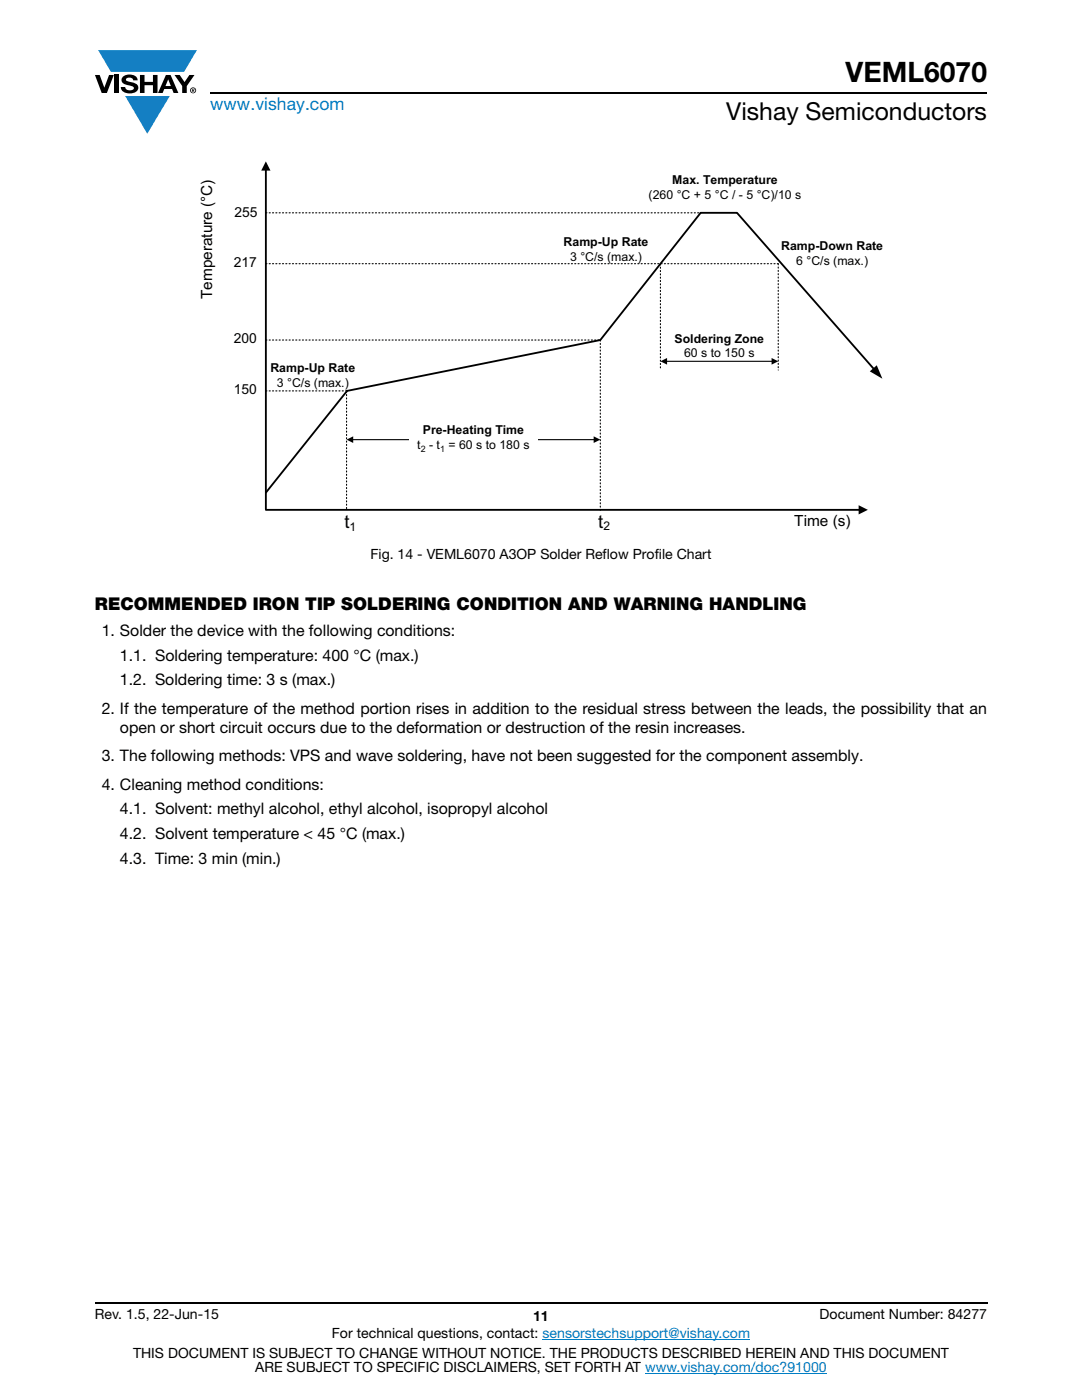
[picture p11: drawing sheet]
<svg xmlns="http://www.w3.org/2000/svg" width="216mm" height="279mm" viewBox="0 0 216 279" stroke-linecap="round" stroke-linejoin="round" font-family="sans-serif">
<defs><g id="words">
<text font-size="5.6" x="168.7" y="16.4">VEML6070</text>
<text font-size="4.9" x="144.9" y="24">Vishay Semiconductors</text>
<g font-size="3.7">
<text x="68.7" y="105.4">t</text>
<text x="119.4" y="105.3">t</text>
</g>
<text font-size="3.5" fill="#007ec4" x="42" y="21.9">www.vishay.com</text>
<text font-size="3.5" x="18.9" y="121.8">RECOMMENDED IRON TIP SOLDERING CONDITION AND WARNING HANDLING</text>
<g font-size="3.2">
<text x="20.3" y="126.9">1. Solder the device with the following conditions:</text>
<text x="23.9" y="131.8">1.1. Soldering temperature: 400 °C (max.)</text>
<text x="23.9" y="136.8">1.2. Soldering time: 3 s (max.)</text>
<text x="20.3" y="142.4">2. If the temperature of the method portion rises in addition to the residual stress between the leads, the possibility that an</text>
<text x="23.9" y="146.3">open or short circuit occurs due to the deformation or destruction of the resin increases.</text>
<text x="20.3" y="152">3. The following methods: VPS and wave soldering, have not been suggested for the component assembly.</text>
<text x="20.3" y="157.6">4. Cleaning method conditions:</text>
<text x="23.9" y="162.5">4.1. Solvent: methyl alcohol, ethyl alcohol, isopropyl alcohol</text>
<text x="23.9" y="167.5">4.2. Solvent temperature &lt; 45 °C (max.)</text>
<text x="23.9" y="172.4">4.3. Time: 3 min (min.)</text>
</g>
<g font-size="3.1">
<text x="42.3" y="59.7" transform="rotate(-90 42.3 59.7)">Temperature (°C)</text>
<text x="158.5" y="104.9">Time (s)</text>
</g>
<g font-size="2.8">
<text x="46.8" y="43.4">255</text>
<text x="46.7" y="53.2">217</text>
<text x="46.7" y="68.4">200</text>
<text x="46.7" y="78.7">150</text>
<text x="73.9" y="111.5">Fig. 14 - VEML6070 A3OP Solder Reflow Profile Chart</text>
<text x="18.9" y="263.3">Rev. 1.5, 22-Jun-15</text>
<text x="106.4" y="263.6">11</text>
<text x="163.6" y="263.3">Document Number: 84277</text>
<text x="66.2" y="267.1">For technical questions, contact: sensorstechsupport@vishay.com</text>
<text x="26.5" y="271">THIS DOCUMENT IS SUBJECT TO CHANGE WITHOUT NOTICE. THE PRODUCTS DESCRIBED HEREIN AND THIS DOCUMENT</text>
<text x="50.9" y="273.8">ARE SUBJECT TO SPECIFIC DISCLAIMERS, SET FORTH AT www.vishay.com/doc?91000</text>
</g>
<g font-size="2.5">
<text x="129.4" y="39.7">(260 °C + 5 °C / - 5 °C)/10 s</text>
<text x="134.1" y="36.7">Max. Temperature</text>
<text x="112.5" y="49.1">Ramp-Up Rate</text>
<text x="113.8" y="52">3 °C/s (max.)</text>
<text x="155.9" y="49.9">Ramp-Down Rate</text>
<text x="158.9" y="52.9">6 °C/s (max.)</text>
<text x="134.6" y="68.4">Soldering Zone</text>
<text x="136.5" y="71.3">60 s to 150 s</text>
<text x="54" y="74.2">Ramp-Up Rate</text>
<text x="55.2" y="77.2">3 °C/s (max.)</text>
<text x="83.3" y="89.5">t - t = 60 s to 180 s</text>
<text x="84.4" y="86.6">Pre-Heating Time</text>
</g>
<g font-size="2.4">
<text x="69.8" y="105.9">1</text>
<text x="120.4" y="105.8">2</text>
</g>
<g font-size="1.8">
<text x="84" y="90.2">2</text>
<text x="87.8" y="90.2">1</text>
</g>
</g></defs>
<g fill="#147fc3">
<path d="M19.6 10h19.7l-2.6 4.3h-1.1h-13.5z"/>
<path d="M25 19.2h8.9l-4.5 7.5z"/>
</g>
<g fill="#000">
<path d="M18.9 15h1l.9 2.5 1-2.5h.9l-1.4 3.6h-1zM22.9 15h.9v3.6h-.9zM24.6 15.3a2.1 2.1 0 0 1 2.8 .3l.1 .4h-.9a.79 .79 0 0 0-.7-.5 .79 .79 0 0 0-.8 .4l.3 .3 1 .2a1.08 1.08 0 0 1 1.2 1 1.08 1.08 0 0 1-1.1 1.2 1.73 1.73 0 0 1-2.4-1.2h.9a.96 .96 0 0 0 .8 .6 .96 .96 0 0 0 .9-.4 1.31 1.31 0 0 0-1.2-.6 1.03 1.03 0 0 1-1.1-.6 1.03 1.03 0 0 1 .2-1.1zM27.9 15h.9v1.3h1.7v-1.3h.9v3.6h-.9v-1.6h-1.7v1.6h-.9zM34.8 15h1.1l.9 1.4 1-1.4h1l-1.5 2.2v1.4h-.9v-1.4z"/>
<path d="M33.6 15.9l.5 1.3h-1.1zM33.1 15l-1.6 3.6h1l.3-.8h1.5l.3 .8h1l-1.6-3.6z"/>
<path d="M38.4 17.8h.2v.2h-.2zM38.3 17.7v.7h.1v-.3l.4 .3-.2-.3 .2-.2-.1-.2z"/>
<path d="M38.1 18a.46 .46 0 0 1 .9 0 .46 .46 0 0 1-.9 0zM37.9 18a.6 .6 0 0 0 1.2 0 .6 .6 0 0 0-1.2 0z"/>
</g>
<path d="M42 18.6h155M18.9 260h178.1" fill="none" stroke="#000" stroke-width=".36"/>
<path d="M108.2 267.3h41.5M128.7 274h36.3" fill="none" stroke="#007ec4" stroke-width=".2"/>
<path d="M39.7 32.2h136.5v74.5h-136.5z" fill="#fff"/>
<path d="M53.1 33.8v67.8M174.4 73.7l-27.3-31.2h-7.3l-20 25.4-50.5 10.1-16.2 20.3M53.1 101.8h118.5" fill="none" stroke="#000" stroke-width=".37"/>
<path d="M53 32.2l1 1.8h-1.9zM131.8 72.1l1.3-.7v1.4zM154 71.4l1.3 .7-1.3 .7zM173.6 74.1l1.3-1.2 1.2 2.7zM69.2 87.7l1.3-.6v1.3zM118.5 87.1l1.3 .6-1.3 .7zM171.3 100.8l1.9 1-1.9 .9z" fill="#000"/>
<path d="M53 52.6h102.3M53 42.5h86.8M131.8 52.7v21M155.3 52.6v21.2M53 78h16.3M53 67.9h66.8M69.2 78.1v23.6M119.8 67.9v33.9" fill="none" stroke="#000" stroke-width=".22" stroke-dasharray=".2 .4"/>
<path d="M132.9 72.1h21.2M70.3 87.7h48.3" fill="none" stroke="#000" stroke-width=".22"/>
<path d="M81.7 84.1h25.6v7.3h-25.6z" fill="#fff"/>
<use href="#words"/>
</svg>
